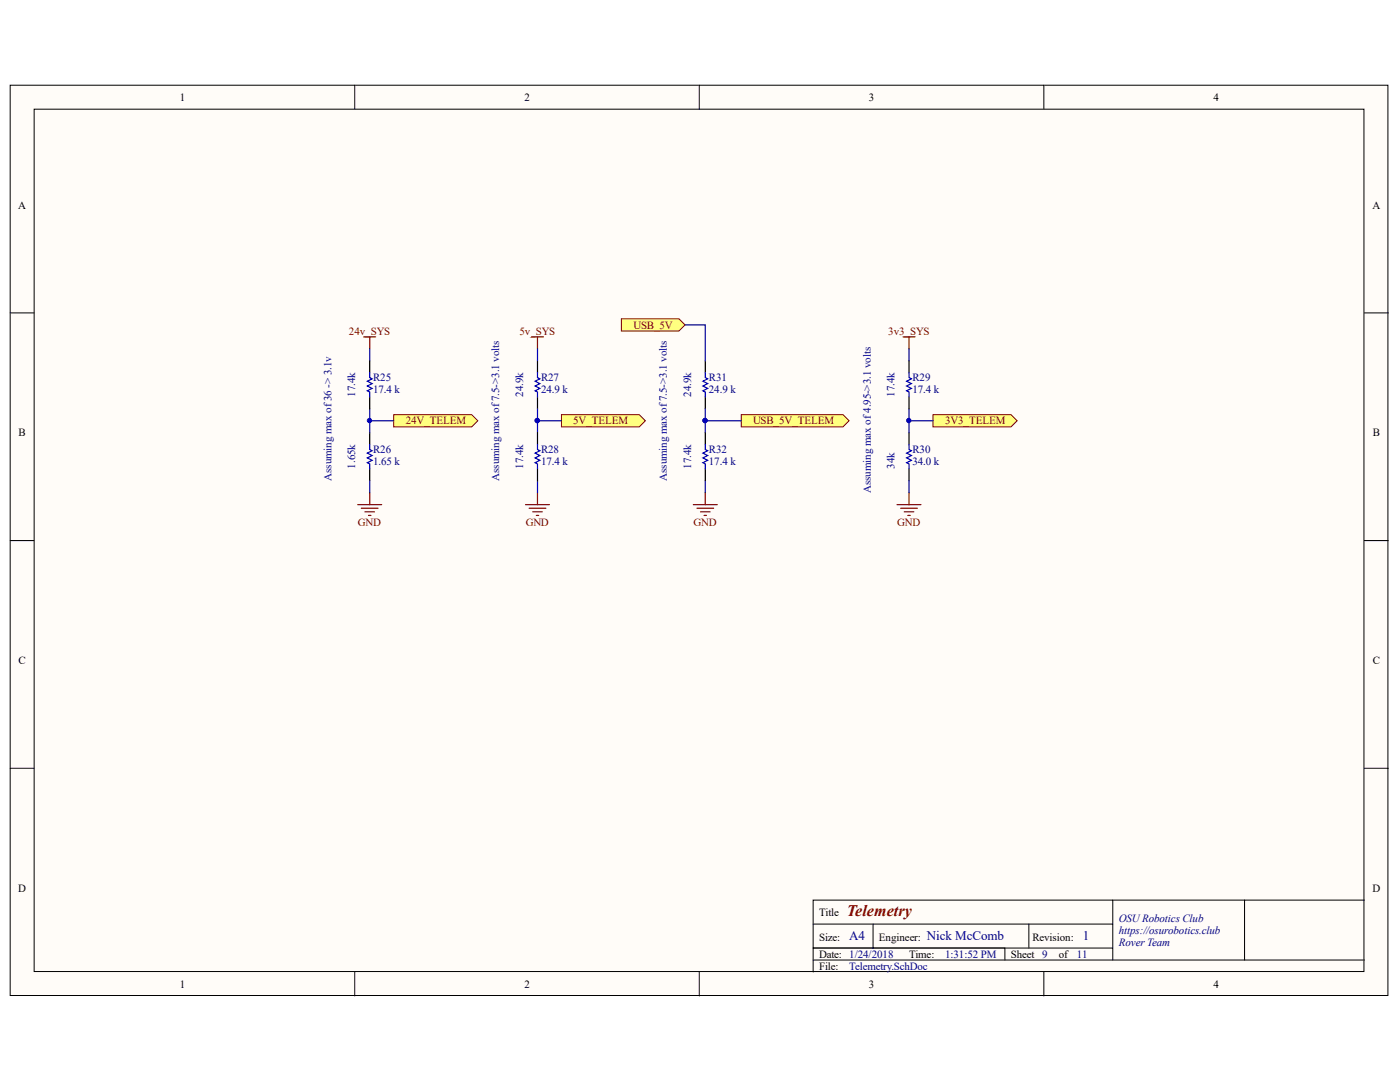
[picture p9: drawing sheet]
<svg xmlns="http://www.w3.org/2000/svg" width="279mm" height="216mm" viewBox="0 0 279 216" stroke-linecap="round" stroke-linejoin="round" font-family="sans-serif">
<defs><g id="words">
<text font-size="3.2" fill="#800000" x="169" y="182.7">Telemetry</text>
<g font-size="2.6" fill="#000080">
<text x="169.5" y="187.7">A4</text>
<text x="185" y="187.7">Nick McComb</text>
<text x="216.1" y="187.7">1</text>
</g>
<g font-size="2.2">
<text x="35.9" y="20.1">1</text>
<text x="104.7" y="20.1">2</text>
<text x="173.4" y="20.1">3</text>
<text x="242.2" y="20.1">4</text>
<text x="3.6" y="41.6">A</text>
<text x="273.9" y="41.6">A</text>
<text x="3.7" y="87.1">B</text>
<text x="274" y="87.1">B</text>
<text x="3.7" y="132.5">C</text>
<text x="274" y="132.5">C</text>
<text x="3.6" y="177.9">D</text>
<text x="273.9" y="177.9">D</text>
<text x="163.5" y="182.7">Title</text>
<text x="163.5" y="187.7">Size:</text>
<text x="163.5" y="191.1">Date: 1/24/2018</text>
<text x="175.4" y="187.7">Engineer:</text>
<text x="181.4" y="191.1">Time:</text>
<text x="201.7" y="191.1">Sheet 9</text>
<text x="206" y="187.7">Revision:</text>
<text x="211.3" y="191.1">of</text>
<text x="35.9" y="197">1</text>
<text x="104.7" y="197">2</text>
<text x="163.5" y="193.5">File:</text>
<text x="173.4" y="197">3</text>
<text x="242.2" y="197">4</text>
</g>
<g font-size="2.2" fill="#800000">
<text x="126.4" y="65.6">USB_5V</text>
<text x="69.6" y="66.8">24v_SYS</text>
<text x="103.7" y="66.8">5v_SYS</text>
<text x="177.3" y="66.8">3v3_SYS</text>
<text x="81" y="84.7">24V_TELEM</text>
<text x="114.4" y="84.7">5V_TELEM</text>
<text x="150.3" y="84.7">USB_5V_TELEM</text>
<text x="188.6" y="84.7">3V3_TELEM</text>
<text x="71.4" y="105">GND</text>
<text x="104.9" y="105">GND</text>
<text x="138.4" y="105">GND</text>
<text x="179.1" y="105">GND</text>
</g>
<g font-size="2.2" fill="#000080">
<text x="74.5" y="76.1">R25</text>
<text x="108" y="76.1">R27</text>
<text x="141.5" y="76.1">R31</text>
<text x="182.1" y="76.1">R29</text>
<text x="70.9" y="79.2" transform="rotate(-90 70.9 79.2)">17.4k</text>
<text x="74.5" y="78.4">17.4 k</text>
<text x="104.4" y="79.2" transform="rotate(-90 104.4 79.2)">24.9k</text>
<text x="108" y="78.4">24.9 k</text>
<text x="137.9" y="79.2" transform="rotate(-90 137.9 79.2)">24.9k</text>
<text x="141.5" y="78.4">24.9 k</text>
<text x="178.5" y="79.2" transform="rotate(-90 178.5 79.2)">17.4k</text>
<text x="182.1" y="78.4">17.4 k</text>
<text x="66.2" y="95.9" transform="rotate(-90 66.2 95.9)">Assuming max of36 -&gt; 3.1v</text>
<text x="70.9" y="93.5" transform="rotate(-90 70.9 93.5)">1.65k</text>
<text x="74.5" y="92.8">1.65 k</text>
<text x="74.5" y="90.4">R26</text>
<text x="99.6" y="95.9" transform="rotate(-90 99.6 95.9)">Assuming max of7.5-&gt;3.1 volts</text>
<text x="104.4" y="93.5" transform="rotate(-90 104.4 93.5)">17.4k</text>
<text x="108" y="92.8">17.4 k</text>
<text x="108" y="90.4">R28</text>
<text x="133.1" y="95.9" transform="rotate(-90 133.1 95.9)">Assuming max of7.5-&gt;3.1 volts</text>
<text x="137.9" y="93.5" transform="rotate(-90 137.9 93.5)">17.4k</text>
<text x="141.5" y="92.8">17.4 k</text>
<text x="141.5" y="90.4">R32</text>
<text x="178.5" y="93.5" transform="rotate(-90 178.5 93.5)">34k</text>
<text x="182.1" y="92.8">34.0 k</text>
<text x="182.1" y="90.4">R30</text>
<text x="173.8" y="98.3" transform="rotate(-90 173.8 98.3)">Assuming max of4.95-&gt;3.1 volts</text>
<text x="223.3" y="183.9">OSURobotics Club</text>
<text x="188.6" y="191.1">1:31:52 PM</text>
<text x="214.9" y="191.1">11</text>
<text x="223.3" y="186.3">https://osurobotics.club</text>
<text x="223.3" y="188.7">Rover Team</text>
<text x="169.5" y="193.5">Telemetry.SchDoc</text>
</g>
</g></defs>
<g fill="#fffcf8" stroke="#000" stroke-width=".2">
<path d="M2 17h275v181.6h-275z"/>
<path d="M6.8 21.8h265.4v172.1h-265.4z"/>
</g>
<g fill="none" stroke="#000" stroke-width=".2">
<path d="M70.8 17v4.8M139.6 17v4.8M208.3 17v4.8M2 62.4h4.8M272.3 62.4h4.8M2 107.9h4.8M272.3 107.9h4.8M2 153.3h4.8M272.3 153.3h4.8M222.1 179.6v12M248.4 179.6h-86.1v14.4M272.3 179.6h-23.9v12"/>
<path d="M70.8 194v4.7M139.6 194v4.7M162.3 184.4h59.8M162.3 191.6h110M162.3 189.2h59.8M174.2 184.4v4.8M200.5 189.2v2.4M205.3 184.4v4.8M208.3 194v4.7"/>
</g>
<g fill="none" stroke="#800000" stroke-width=".24">
<path d="M72.6 67.2h2.4M73.8 67.2v2.4M106.1 67.2h2.4M107.3 67.2v2.4M180.2 67.2h2.4M181.4 67.2v2.4M73.8 98.3v2.4M107.3 98.3v2.4M181.4 98.3v2.4M71.4 100.7h4.8M72.1 101.4h3.4M72.8 102.1h1.9"/>
<path d="M73.5 102.8h.5M104.9 100.7h4.8M105.6 101.4h3.3M106.3 102.1h1.9M107 102.8h.5M179 100.7h4.8M179.7 101.4h3.4M180.5 102.1h1.9M181.2 102.8h.5"/>
</g>
<path d="M107.3 72v2.4M107.3 79.2v2.4M73.8 86.3v2.4M73.8 93.5v2.4M181.4 86.3v2.4M181.4 93.5v2.4" fill="none" stroke="#000" stroke-width=".24"/>
<path d="M107.3 74.4v.9l.4 .3-.9 .5 .9 .4-.9 .5 .9 .5-.9 .5 .5 .2v1M73.8 88.7v1l.5 .2-1 .5 1 .5-1 .5 1 .4-1 .5 .5 .3v.9M181.4 88.7v1l.5 .2-1 .5 1 .5-1 .5 1 .4-1 .5 .5 .3v.9" fill="none" stroke="#00f" stroke-width=".24"/>
<path d="M73.8 69.6v2.4M73.8 81.6v4.7M73.8 95.9v2.4M107.3 95.9v2.4M181.4 95.9v2.4" fill="none" stroke="#000080" stroke-width=".24"/>
<g fill="#ffff80" stroke="#800000" stroke-width=".2">
<path d="M78.6 82.7h15.5l1.3 1.3-1.3 1.2h-15.5z" fill-rule="evenodd"/>
<path d="M112.1 82.7h15.5l1.2 1.3-1.2 1.2h-15.5z" fill-rule="evenodd"/>
<path d="M186.2 82.7h15.6l1.2 1.3-1.2 1.2h-15.6z" fill-rule="evenodd"/>
</g>
<path d="M107.3 69.6v2.4M181.4 69.6v2.4M107.3 81.6v2.4h4.8M107.3 84v2.3M181.4 81.6v4.7" fill="none" stroke="#000080" stroke-width=".24"/>
<circle cx="107.2" cy="83.9" r=".43" fill="#000080" stroke="#000080" stroke-width=".2"/>
<path d="M73.8 72v2.4M73.8 79.2v2.4M181.4 72v2.4M181.4 79.2v2.4M107.3 86.3v2.4M107.3 93.5v2.4" fill="none" stroke="#000" stroke-width=".24"/>
<path d="M73.8 74.4v.9l.5 .3-1 .5 1 .4-1 .5 1 .5-1 .5 .5 .2v1M181.4 74.4v.9l.5 .3-1 .5 1 .4-1 .5 1 .5-1 .5 .5 .2v1M107.3 88.7v1l.4 .2-.9 .5 .9 .5-.9 .5 .9 .4-.9 .5 .5 .3v.9" fill="none" stroke="#00f" stroke-width=".24"/>
<path d="M147.9 82.7h20.3l1.3 1.3-1.3 1.2h-20.3z" fill-rule="evenodd" fill="#ffff80" stroke="#800000" stroke-width=".2"/>
<path d="M140.8 72v2.4M140.8 79.2v2.4M140.8 86.3v2.4M140.8 93.5v2.4" fill="none" stroke="#000" stroke-width=".24"/>
<path d="M140.8 74.4v.9l.4 .3-.9 .5 .9 .4-.9 .5 .9 .5-.9 .5 .5 .2v1M140.8 88.7v1l.4 .2-.9 .5 .9 .5-.9 .5 .9 .4-.9 .5 .5 .3v.9" fill="none" stroke="#00f" stroke-width=".24"/>
<path d="M140.8 98.3v2.4M138.4 100.7h4.7M139.1 101.4h3.3M139.8 102.1h1.9M140.5 102.8h.5" fill="none" stroke="#800000" stroke-width=".24"/>
<path d="M140.8 84v2.3M140.8 95.9v2.4" fill="none" stroke="#000080" stroke-width=".24"/>
<circle cx="140.7" cy="83.9" r=".43" fill="#000080" stroke="#000080" stroke-width=".2"/>
<path d="M124 63.6h11.5l1.2 1.2-1.2 1.2h-11.5z" fill-rule="evenodd" fill="#ffff80" stroke="#800000" stroke-width=".2"/>
<path d="M136.7 64.8h4.1v7.2M73.8 84h4.8M140.8 81.6v2.4h7.1M181.4 84h4.8" fill="none" stroke="#000080" stroke-width=".24"/>
<g fill="#000080" stroke="#000080" stroke-width=".2">
<circle cx="73.7" cy="83.9" r=".43"/>
<circle cx="140.7" cy="83.9" r=".43"/>
<circle cx="181.4" cy="83.9" r=".43"/>
</g>
<use href="#words"/>
</svg>
